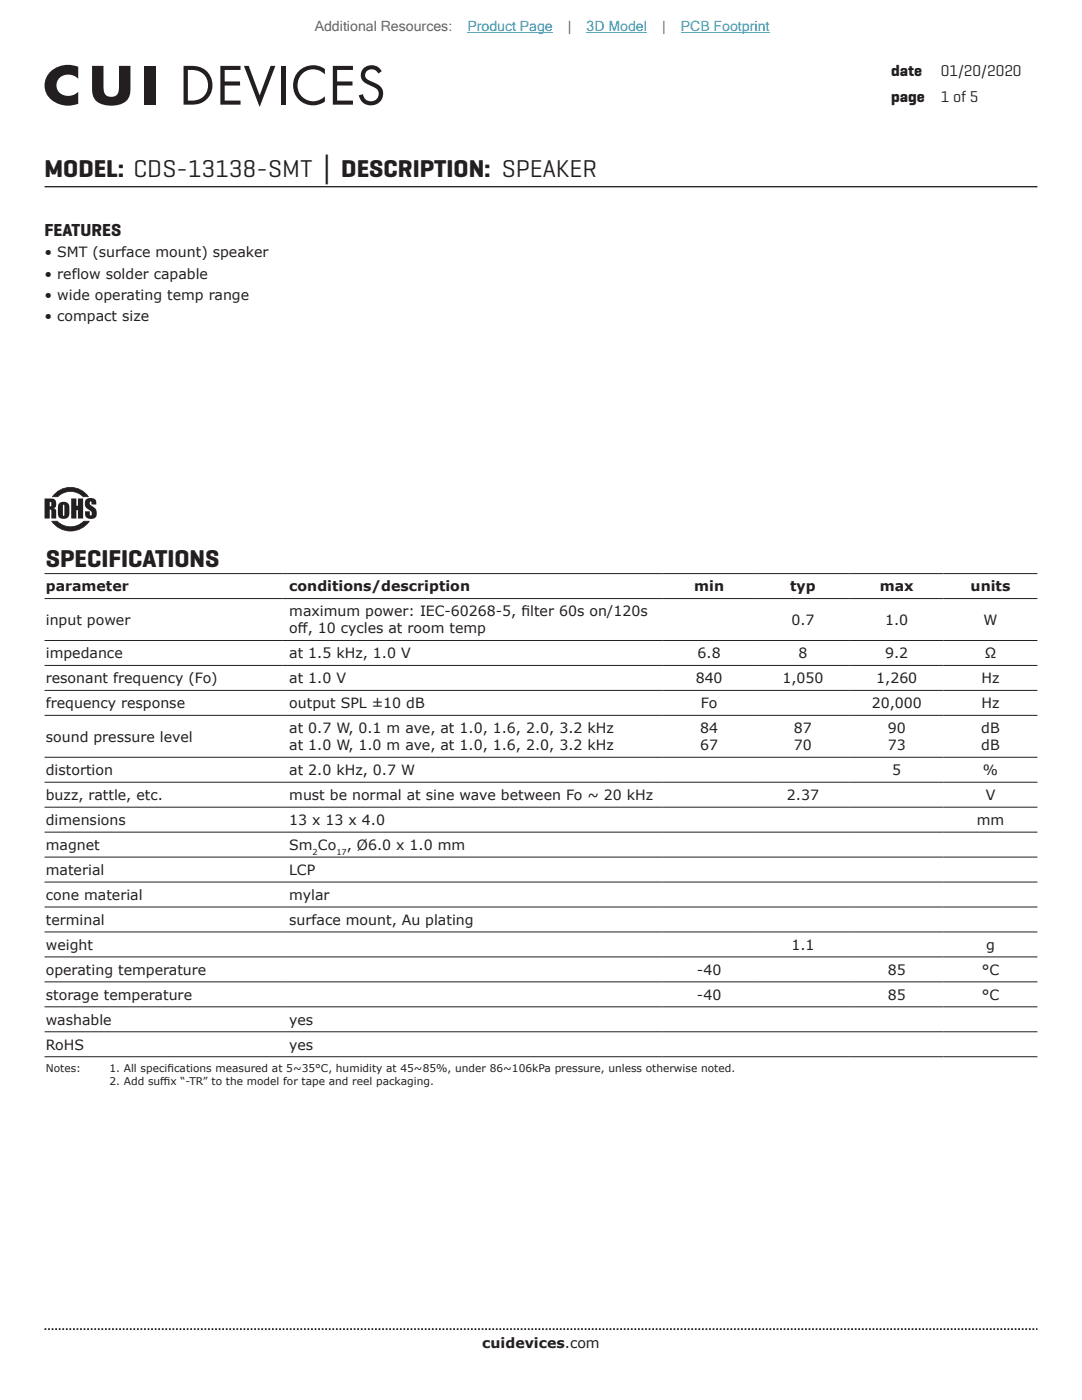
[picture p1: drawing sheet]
<svg xmlns="http://www.w3.org/2000/svg" width="216mm" height="279mm" viewBox="0 0 216 279" stroke-linecap="round" stroke-linejoin="round" font-family="sans-serif">
<defs><g id="words">
<g font-size="4.9" fill="#231f20">
<text x="8.9" y="35.3">MODEL: CDS-13138-SMT │ DESCRIPTION: SPEAKER</text>
<text x="9.1" y="113.1">SPECIFICATIONS</text>
</g>
<text font-size="3.5" fill="#231f20" x="8.9" y="47.1">FEATURES</text>
<g font-size="3.2" fill="#231f20">
<text x="177.8" y="15.1">date</text>
<text x="187.7" y="15.1">01/20/2020</text>
<text x="177.8" y="20.4">page</text>
<text x="187.7" y="20.4">1 of 5</text>
</g>
<g font-size="2.8" fill="#63676b">
<text x="62.8" y="6.1">Additional Resources:</text>
<text x="113.3" y="6.1">|</text>
<text x="132.1" y="6.1">|</text>
</g>
<g font-size="2.8" fill="#23a4c6">
<text x="93.3" y="6.1">Product Page</text>
<text x="117.1" y="6.1">3D Model</text>
<text x="135.8" y="6.1">PCB Footprint</text>
</g>
<g font-size="2.8" fill="#231f20">
<text x="8.9" y="51.4">• SMT (surface mount) speaker</text>
<text x="8.9" y="55.6">• reflow solder capable</text>
<text x="8.9" y="59.8">• wide operating temp range</text>
<text x="8.9" y="64.1">• compact size</text>
<text x="9.1" y="118">parameter</text>
<text x="57.7" y="118">conditions/description</text>
<text x="138.5" y="118">min</text>
<text x="157.7" y="118">typ</text>
<text x="175.6" y="118">max</text>
<text x="193.7" y="118">units</text>
<text x="9.1" y="124.7">input power</text>
<text x="57.7" y="123">maximum power: IEC-60268-5, f</text>
<text x="104" y="123">ilter 60s on/120s</text>
<text x="157.9" y="124.7">0.7</text>
<text x="176.6" y="124.7">1.0</text>
<text x="196.3" y="124.7">W</text>
<text x="9.1" y="131.4">impedance</text>
<text x="57.7" y="126.4">of</text>
<text x="57.7" y="131.4">at 1.5 kHz, 1.0 V</text>
<text x="59.4" y="126.4">f, 10 cycles at room temp</text>
<text x="139.2" y="131.4">6.8</text>
<text x="159.3" y="131.4">8</text>
<text x="176.6" y="131.4">9.2</text>
<text x="196.5" y="131.4">Ω</text>
<text x="9.1" y="136.4">resonant frequency (Fo)</text>
<text x="57.7" y="136.4">at 1.0 V</text>
<text x="138.8" y="136.4">840</text>
<text x="156.1" y="136.4">1,050</text>
<text x="174.8" y="136.4">1,260</text>
<text x="195.9" y="136.4">Hz</text>
<text x="9.1" y="141.4">frequency response</text>
<text x="57.7" y="141.4">output SPL ±10 dB</text>
<text x="139.9" y="141.4">Fo</text>
<text x="173.9" y="141.4">20,000</text>
<text x="195.9" y="141.4">Hz</text>
<text x="9.1" y="148">sound pressure level</text>
<text x="57.7" y="146.3">at 0.7 W, 0.1 m ave, at 1.0, 1.6, 2.0, 3.2 kHz</text>
<text x="57.7" y="149.7">at 1.0 W, 1.0 m ave, at 1.0, 1.6, 2.0, 3.2 kHz</text>
<text x="139.7" y="146.3">84</text>
<text x="139.7" y="149.7">67</text>
<text x="158.4" y="146.3">87</text>
<text x="158.4" y="149.7">70</text>
<text x="177.1" y="146.3">90</text>
<text x="177.1" y="149.7">73</text>
<text x="195.8" y="146.3">dB</text>
<text x="195.8" y="149.7">dB</text>
<text x="9.1" y="154.7">distortion</text>
<text x="57.7" y="154.7">at 2.0 kHz, 0.7 W</text>
<text x="178" y="154.7">5</text>
<text x="196.1" y="154.7">%</text>
<text x="9.1" y="159.7">buzz, rattle, etc.</text>
<text x="57.7" y="159.7">must be normal at sine wave between Fo ~ 20 kHz</text>
<text x="157" y="159.7">2.37</text>
<text x="196.7" y="159.7">V</text>
<text x="9.1" y="164.7">dimensions</text>
<text x="57.7" y="164.7">13 x 13 x 4.0</text>
<text x="194.9" y="164.7">mm</text>
<text x="9.1" y="169.6">magnet</text>
<text x="57.7" y="169.6">Sm Co</text>
<text x="69.2" y="169.6">, Ø6.0 x 1.0 mm</text>
<text x="9.1" y="174.6">material</text>
<text x="9.1" y="179.6">cone material</text>
<text x="57.7" y="174.6">LCP</text>
<text x="57.7" y="179.6">mylar</text>
<text x="9.1" y="184.6">terminal</text>
<text x="57.7" y="184.6">surface mount, Au plating</text>
<text x="9.1" y="189.6">weight</text>
<text x="157.9" y="189.6">1.1</text>
<text x="196.8" y="189.6">g</text>
<text x="9.1" y="194.5">operating temperature</text>
<text x="139.1" y="194.5">-40</text>
<text x="177.1" y="194.5">85</text>
<text x="195.9" y="194.5">°C</text>
<text x="9.1" y="199.5">storage temperature</text>
<text x="139.1" y="199.5">-40</text>
<text x="177.1" y="199.5">85</text>
<text x="195.9" y="199.5">°C</text>
<text x="9.1" y="204.5">washable</text>
<text x="9.1" y="209.5">RoHS</text>
<text x="57.7" y="204.5">yes</text>
<text x="57.7" y="209.5">yes</text>
<text x="96.2" y="269">cuidevices.com</text>
</g>
<g font-size="2.1" fill="#231f20">
<text x="9.1" y="213.9">Notes:</text>
<text x="21.8" y="213.9">1. All specif</text>
<text x="33.4" y="213.9">ications measured at 5~35°C, humidity at 45~85%, under 86~106kPa pressure, unless otherwise noted.</text>
<text x="21.8" y="216.5">2. Add suf</text>
<text x="32" y="216.5">f</text>
<text x="32" y="216.5">ix “-TR” to the model for tape and reel packaging.</text>
</g>
<g font-size="1.6" fill="#231f20">
<text x="62.4" y="170.6">2</text>
<text x="67.1" y="170.6">17</text>
</g>
</g></defs>
<path d="M8.9 37.3h198.1" fill="none" stroke="#231f20" stroke-width=".26"/>
<path d="M8.9 265.3h198.1" fill="none" stroke="#231f20" stroke-width=".35" stroke-dasharray=".4 .4 .4 .4 .4 .4" stroke-dashoffset=".7" stroke-linecap="butt"/>
<g fill="#231f20">
<path d="M44 13.1h4v.9h-3.2v2.3h3.1v.8h-3.1v3h3.2v.8h-4z"/>
<path d="M48.7 13.1h.9l2.2 6 2.2-6h.9l-3.1 8.3z"/>
<path d="M56 13.1h.9v7.8h-.9z"/>
<path d="M59.6 14.2a4 4 0 0 1 5.2-.4v1.1a3.2 3.2 0 0 0-4.5-.1 3.2 3.2 0 0 0 0 4.5 3.2 3.2 0 0 0 4.5-.1v1.1a4 4 0 0 1-5.4-.7 4 4 0 0 1 .2-5.4z"/>
<path d="M66.4 13.1h4v.9h-3.1v2.3h3v.8h-3v3h3.1v.8h-4z"/>
<path d="M72.6 13.6a2.29 2.29 0 0 1 3.6 .6l-.7 .5a1.35 1.35 0 0 0-1.6-.8 1.35 1.35 0 0 0-1 1.4l.5 .6a6.9 6.9 0 0 1 2.8 1.7 2.42 2.42 0 0 1-1.5 3.3 2.42 2.42 0 0 1-3.1-1.9l.8-.2a1.52 1.52 0 0 0 2.2 1.3 1.52 1.52 0 0 0 .4-2.5l-.2-.1a5.6 5.6 0 0 1-2.7-1.8 1.99 1.99 0 0 1 .5-2.1z"/>
<path d="M10.2 14.2a5.3 5.3 0 0 1 5.4-.9v2.4a2.56 2.56 0 0 0-4.3 .8 2.33 2.33 0 0 0 1 2.3 2.33 2.33 0 0 0 2.6 0l.7-.5v2.4a5.2 5.2 0 0 1-6.4-2.1 3.8 3.8 0 0 1 1-4.4z"/>
<path d="M18.4 13.1h2.3v4.1a1.65 1.65 0 0 0 .4 1.7 1.65 1.65 0 0 0 1.7 .3 1.69 1.69 0 0 0 .9-2v-4.1h2.3v4.4a3.1 3.1 0 0 1-3.3 3.6 3.7 3.7 0 0 1-4.2-2.1l-.1-1z"/>
<path d="M28.9 13.1h2.3v7.8h-2.3z"/>
<path d="M37.5 14v6.1a3.4 3.4 0 0 0 3.8-1.9 3 3 0 0 0-3.1-4.2zM36.6 13.1h1.6a3.9 3.9 0 0 1 4.2 3.9 3.9 3.9 0 0 1-4.2 3.9h-1.6z"/>
</g>
<g fill="none" stroke="#231f20" stroke-width=".2">
<path d="M8.9 114.5h198.1M8.9 119.5h198.1M8.9 127.8h198.1M8.9 132.8h198.1M8.9 137.8h198.1M8.9 142.8h198.1M8.9 151.1h198.1M8.9 156.1h198.1M8.9 161.1h198.1M8.9 166.1h198.1M8.9 171.1h198.1M8.9 176h198.1"/>
<path d="M8.9 196h198.1M8.9 181h198.1M8.9 186h198.1M8.9 191h198.1M8.9 200.9h198.1M8.9 205.9h198.1M8.9 210.9h198.1"/>
</g>
<g fill="#231f20">
<path d="M14.2 99.5h1v1.4h.4v-1.4h1v4h-1v-1.7h-.4v1.7h-1z"/>
<path d="M17.1 99.7a1.2 1.2 0 0 1 1.4-.3 1.2 1.2 0 0 1 .7 1.3h-.9l-.1-.6a.42 .42 0 0 0-.4 .4 .42 .42 0 0 0 .5 .4 1.48 1.48 0 0 1 .5 2.5 1.23 1.23 0 0 1-1.4 0 1.23 1.23 0 0 1-.4-1.4h.9l.1 .9a.52 .52 0 0 0 .3-.5 .52 .52 0 0 0-.3-.5 1.44 1.44 0 0 1-.9-2.2z"/>
<path d="M10.8 98.7a4.4 4.4 0 0 1 6.8 .4h-1a3.6 3.6 0 0 0-5.1 0h-1z"/>
<path d="M10.3 104h1.1a3.7 3.7 0 0 0 5.3 0h1.1a4.6 4.6 0 0 1-7.5 0z"/>
<path d="M9.9 100.2v.9a.47 .47 0 0 0 .4-.5 .47 .47 0 0 0-.4-.4zM8.9 99.5h.7a1.17 1.17 0 0 1 1.6 .8l-.1 .9-.5 .2a.76 .76 0 0 1 .6 1v1.1h-1v-1.6l-.3-.2v1.8h-1z"/>
<path d="M12.6 100.7v1.9l.1 .4 .1-.2v-1.7v-.3zM11.9 100.4a1.18 1.18 0 0 1 1.3-.2 1.18 1.18 0 0 1 .6 1.2v.8a1.17 1.17 0 0 1-.8 1.3 1.17 1.17 0 0 1-1.4-.8v-1.6z"/>
<path d="M11 98.6l-.4 .5h.9a3.6 3.6 0 0 1 5.1 0h.9a4.3 4.3 0 0 0-6.5-.5zM10.8 98.6a4.3 4.3 0 0 1 6.9 .6h-1.1a3.6 3.6 0 0 0-5.1 0h-1.1z"/>
<path d="M10.5 104.1a4.5 4.5 0 0 0 7.2 0h-1a3.8 3.8 0 0 1-5.3 0zM10.3 104l1.1-.1a3.7 3.7 0 0 0 5.3 0l1.2 .1a4.5 4.5 0 0 1-7.6 0z"/>
</g>
<path d="M93.3 6.5h17M117.1 6.5h12M135.8 6.5h17.8" fill="none" stroke="#23a4c6" stroke-width=".2"/>
<use href="#words"/>
</svg>
